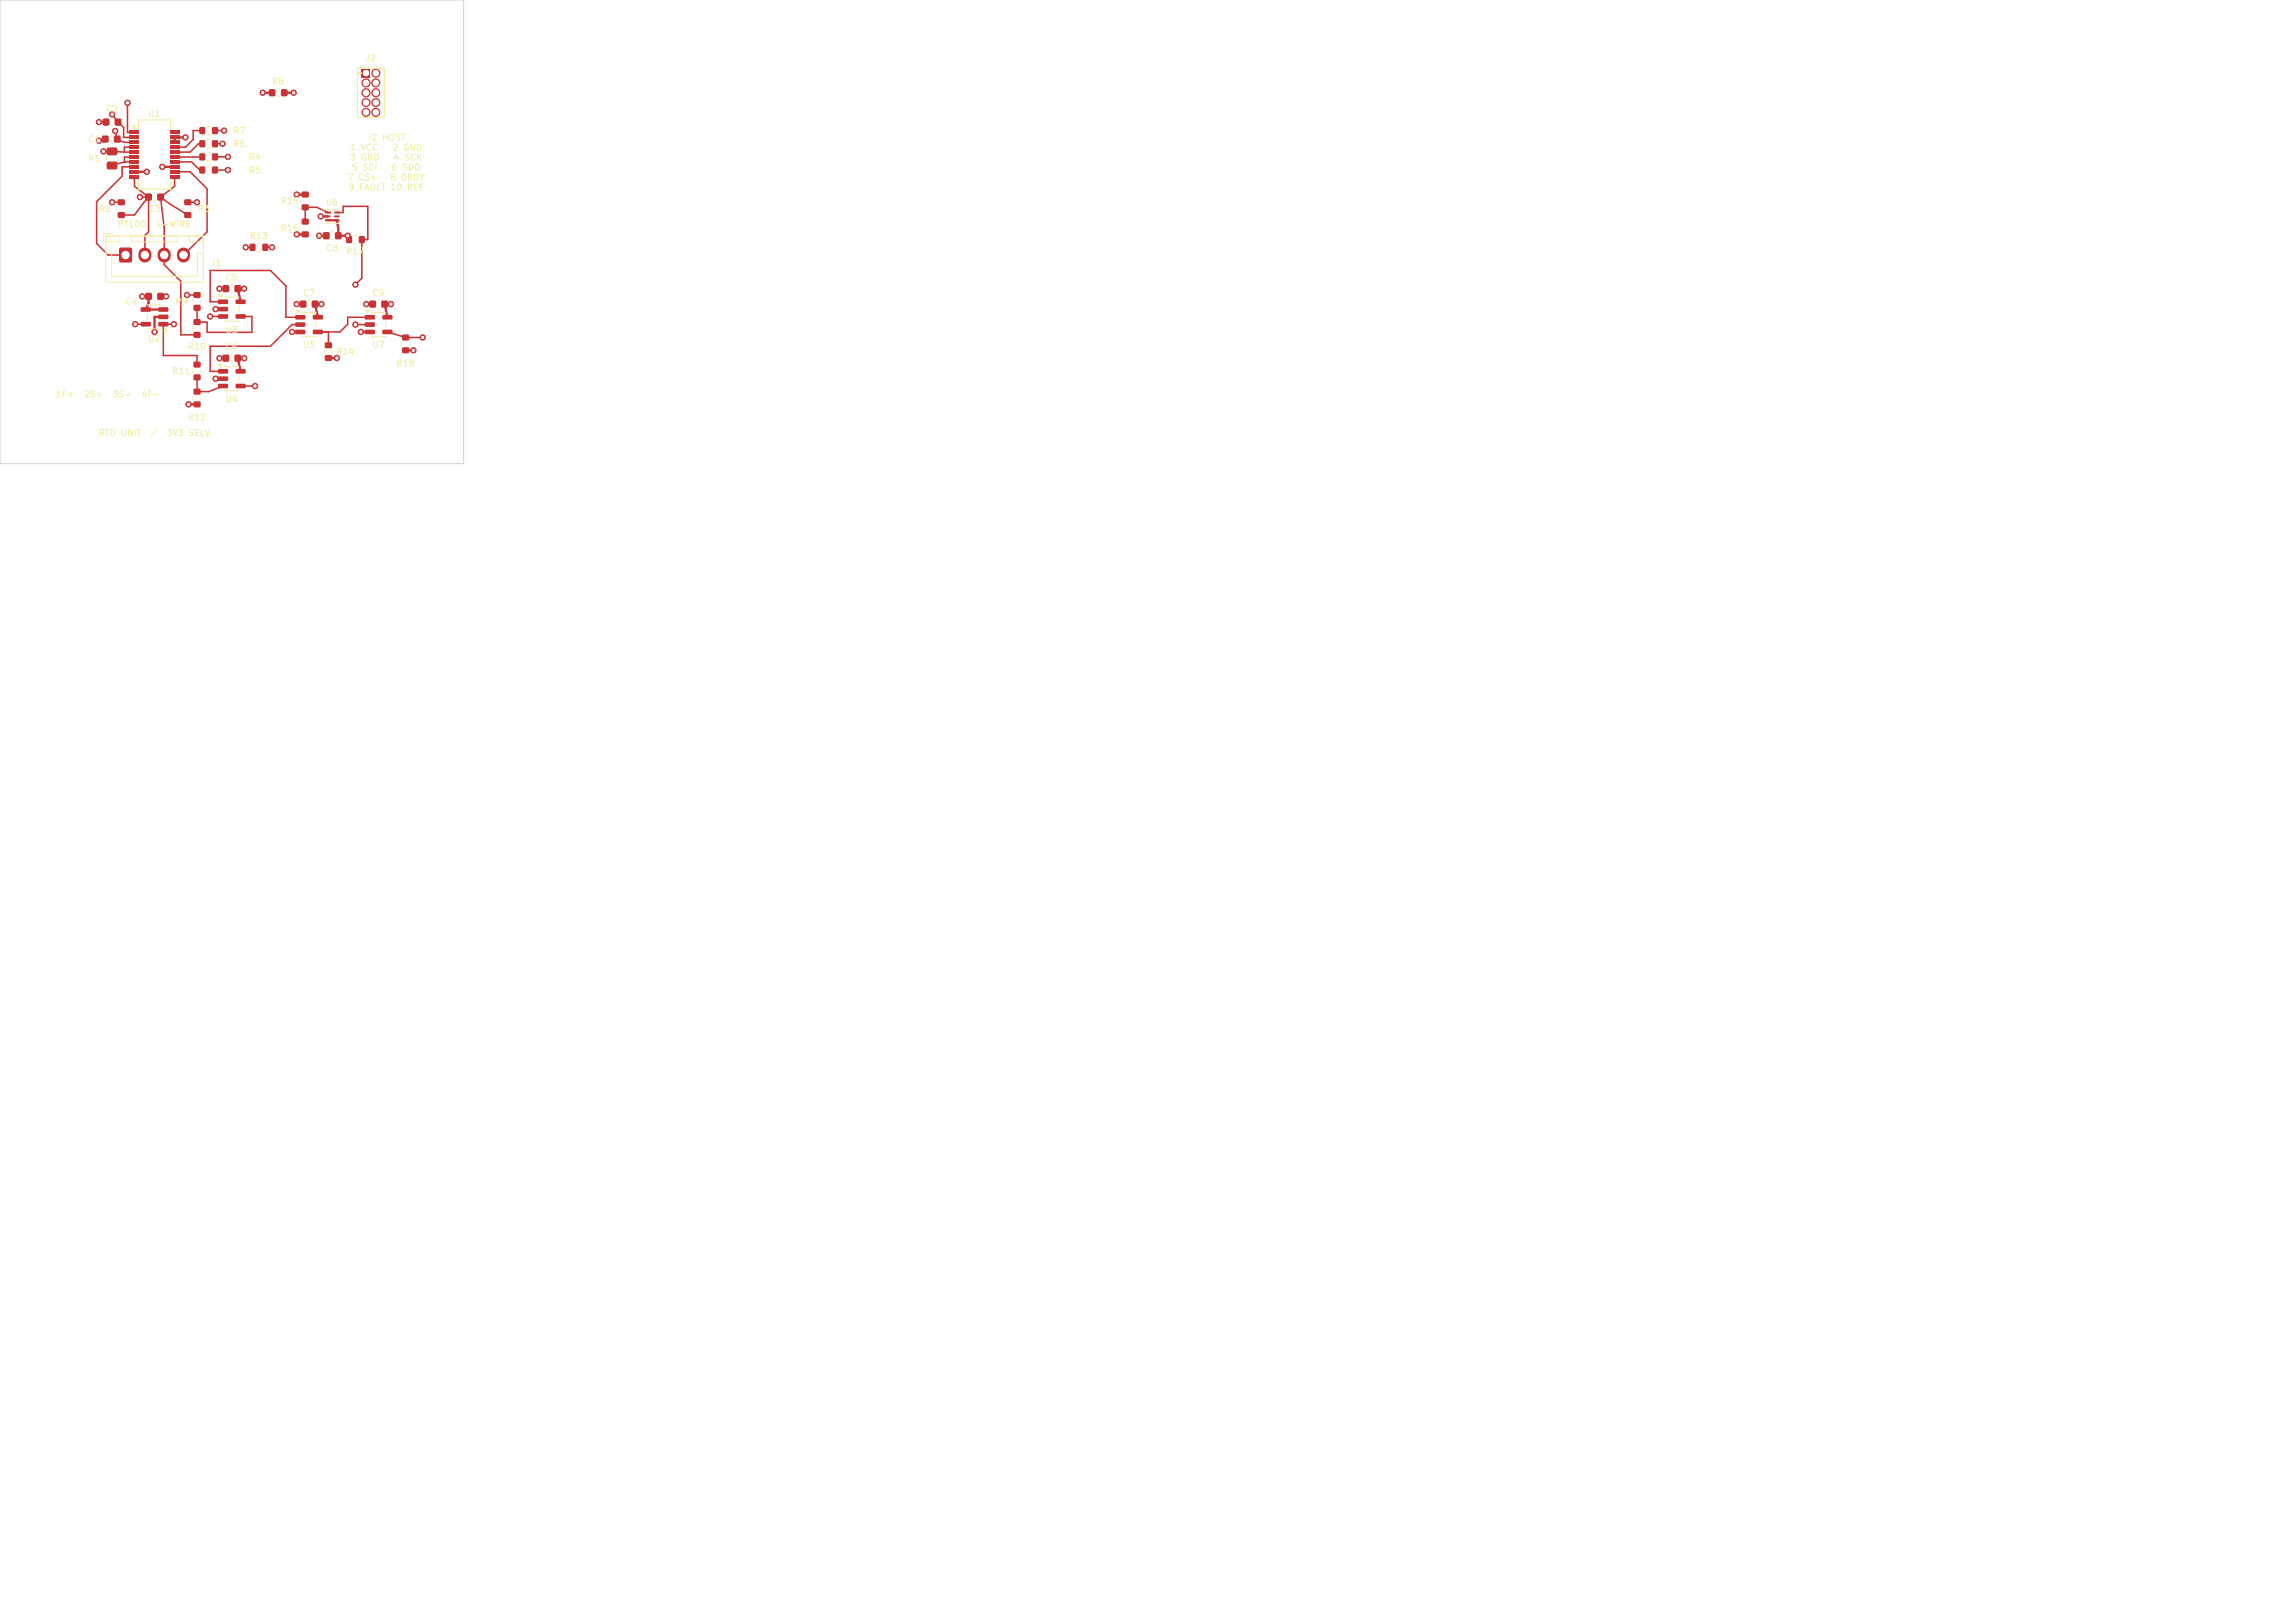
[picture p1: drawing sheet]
<svg xmlns="http://www.w3.org/2000/svg" width="297mm" height="210mm" viewBox="0 0 297 210" stroke-linecap="round" stroke-linejoin="round" font-family="sans-serif">
<defs><g id="words">
<g font-size=".8" fill="#f2eda1">
<text x="35.1" y="11.1">R8</text>
<text x="47.2" y="8.1">J2</text>
<text x="13.6" y="14.7">C2</text>
<text x="19.1" y="15.3">U1</text>
<text x="30.1" y="17.5">R7</text>
<text x="11.3" y="18.6">C1</text>
<text x="11.3" y="21.1">R1</text>
<text x="30.1" y="19.2">R6</text>
<text x="32.1" y="22.6">R5</text>
<text x="32.1" y="20.9">R4</text>
<text x="44.9" y="23.5">7 CSn</text>
<text x="45.2" y="21">3 GND</text>
<text x="45.3" y="19.7">1 VCC</text>
<text x="45.4" y="22.3">5 SDI</text>
<text x="47.4" y="18.4">J2 HOST</text>
<text x="50.4" y="23.5">8 DRDY</text>
<text x="50.6" y="22.3">6 SDO</text>
<text x="50.7" y="19.7">2 GND</text>
<text x="50.9" y="21">4 SCK</text>
<text x="12.7" y="27.6">R2</text>
<text x="15.2" y="29.6">PT100</text>
<text x="19.1" y="27.6">C3</text>
<text x="20.1" y="29.6">4-WIRE</text>
<text x="25.5" y="27.6">R3</text>
<text x="36.2" y="26.6">R15</text>
<text x="42.1" y="26.8">U6</text>
<text x="45" y="24.8">9 FAULT 10 REF</text>
<text x="27.2" y="34.6">J1</text>
<text x="32.2" y="31.1">R13</text>
<text x="36.2" y="30.1">R16</text>
<text x="42.1" y="32.7">C8</text>
<text x="44.7" y="33.1">R17</text>
<text x="16.1" y="39.6">C4</text>
<text x="22.6" y="39.6">R9</text>
<text x="29.1" y="36.5">C5</text>
<text x="39.1" y="38.5">C7</text>
<text x="48.1" y="38.5">C9</text>
<text x="19.1" y="44.4">U2</text>
<text x="24.2" y="45.4">R10</text>
<text x="29.1" y="43.3">U3</text>
<text x="29.1" y="45.5">C6</text>
<text x="39.1" y="45.2">U5</text>
<text x="43.4" y="46.1">R14</text>
<text x="48.1" y="45.2">U7</text>
<text x="51.2" y="47.6">R18</text>
<text x="7.1" y="51.6">1F+</text>
<text x="10.8" y="51.6">2S+</text>
<text x="14.5" y="51.6">3S-</text>
<text x="18.2" y="51.6">4F-</text>
<text x="22.2" y="48.6">R11</text>
<text x="29.1" y="52.3">U4</text>
<text x="12.7" y="56.6">RTD UNIT</text>
<text x="19.4" y="56.6">/</text>
<text x="21.5" y="56.6">3V3 SELV</text>
<text x="24.2" y="54.6">R12</text>
</g>
</g></defs>
<g fill="#c83434">
<path d="M52.1 45h.8v.7h-.8z"/>
<path d="M52.1 43.3h.8v.7h-.8z"/>
<path d="M14.8 17.6l.1-.1 .7 .1v.2v.6l-.2 .1-.6-.1-.1-.1z"/>
<path d="M13.2 17.6l.2-.1 .6 .1 .1 .2-.1 .6-.2 .1-.6-.1v-.1z"/>
<path d="M40.4 38.9h.2h.6v.2v.7h-.2h-.6l-.1-.2z"/>
<path d="M38.8 38.9h.2h.6l.1 .2-.1 .7h-.2h-.6v-.2z"/>
<path d="M30.4 45.9h.1h.7v.2v.7h-.2h-.6l-.1-.2z"/>
<path d="M28.8 45.9h.2h.6l.1 .2-.1 .7h-.2h-.6v-.2z"/>
<path d="M23.9 27.5h.8v.7h-.8z"/>
<path d="M23.9 25.8h.8v.7h-.8z"/>
<path d="M42.1 27.4h.7v.2h-.7z"/>
<path d="M42.1 27.9h.6v.2h-.6z"/>
<path d="M42.1 28.4h.6v.2h-.6z"/>
<path d="M43.3 28.4h.6v.2h-.6z"/>
<path d="M43.3 27.9h.6v.2h-.6z"/>
<path d="M43.3 27.4h.6v.2h-.6z"/>
<path d="M38.2 40.8h1.2l.1 .1v.4l-.1 .1-1.1-.1-.1-.1z"/>
<path d="M38.2 41.7h1.2l.1 .2v.3l-.1 .1h-1.1l-.1-.1z"/>
<path d="M38.2 42.7h1.2l.1 .1v.4l-.1 .1-1.1-.1-.1-.1z"/>
<path d="M40.5 42.7h1.2l.1 .1v.4l-.1 .1-1.1-.1-.1-.1z"/>
<path d="M40.5 40.8h1.2l.1 .1v.4l-.1 .1-1.1-.1-.1-.1z"/>
<path d="M34.8 11.6h.8v.8h-.8z"/>
<path d="M36.4 11.6h.8v.8h-.8z"/>
<path d="M39.1 28.3h.8v.7h-.8z"/>
<path d="M39.1 30h.8v.7h-.8z"/>
<path d="M25.1 50.3h.8v.7h-.8z"/>
<path d="M25.1 52h.8v.7h-.8z"/>
<path d="M30.4 36.9h.1h.7v.2v.7h-.2h-.6l-.1-.2z"/>
<path d="M28.8 36.9h.2h.6l.1 .2-.1 .7h-.2h-.6v-.2z"/>
<path d="M25.1 41.3h.8v.7h-.8z"/>
<path d="M25.1 43h.8v.7h-.8z"/>
<path d="M28.2 47.8h1.2l.1 .1v.4l-.1 .1-1.1-.1-.1-.1z"/>
<path d="M28.2 48.7h1.2l.1 .2v.3l-.1 .1h-1.1l-.1-.1z"/>
<path d="M28.2 49.7h1.2l.1 .1v.4l-.1 .1-1.1-.1-.1-.1z"/>
<path d="M30.5 49.7h1.2l.1 .1v.4l-.2 .1-1-.1-.1-.1z"/>
<path d="M30.5 47.8h1.2l.1 .1v.4l-.2 .1-1-.1-.1-.1z"/>
<path d="M49.4 38.9h.1h.7v.2v.7h-.2h-.6l-.1-.2z"/>
<path d="M47.8 38.9h.2h.6l.1 .2-.1 .7h-.2h-.6v-.2z"/>
<path d="M47.2 40.8h1.2l.1 .1v.4l-.1 .1-1.1-.1-.1-.1z"/>
<path d="M47.2 41.7h1.2l.1 .2v.3l-.1 .1h-1.1l-.1-.1z"/>
<path d="M47.2 42.7h1.2l.1 .1v.4l-.1 .1-1.1-.1-.1-.1z"/>
<path d="M49.5 42.7h1.2l.1 .1v.4l-.1 .1-1.1-.1-.1-.1z"/>
<path d="M49.5 40.8h1.2l.1 .1v.4l-.1 .1-1.1-.1-.1-.1z"/>
<path d="M28.2 38.8h1.2l.1 .1v.4l-.1 .1-1.1-.1-.1-.1z"/>
<path d="M28.2 39.7h1.2l.1 .2v.3l-.1 .1h-1.1l-.1-.1z"/>
<path d="M28.2 40.7h1.2l.1 .1v.4l-.1 .1-1.1-.1-.1-.1z"/>
<path d="M30.5 40.7h1.2l.1 .1v.4l-.2 .1-1-.1-.1-.1z"/>
<path d="M30.5 38.8h1.2l.1 .1v.4l-.2 .1-1-.1-.1-.1z"/>
<path d="M27.5 18.2h.7v.8h-.7z"/>
<path d="M25.8 18.2h.7v.8h-.7z"/>
<path d="M44.8 30.6h.7v.8h-.7z"/>
<path d="M46.5 30.6h.7v.8h-.7z"/>
<path d="M15.5 32.1l.2-.1 1.3 .1 .1 .2v1.4l-.1 .2-.1 .1-1.4-.1-.1-.2v-1.4z"/>
</g>
<path d="M18.7 32.9v.2M21.2 32.9v.2M23.7 32.9v.2" fill="none" stroke="#c83434" stroke-width="1.7"/>
<path d="M46.8 8.9h1.1v1.1h-1.1z" fill="#c83434"/>
<g fill="#c83434" stroke="#c83434" stroke-width=".13">
<circle cx="48.6" cy="9.5" r=".53"/>
<circle cx="47.4" cy="10.7" r=".53"/>
<circle cx="48.6" cy="10.7" r=".53"/>
<circle cx="47.4" cy="12" r=".53"/>
<circle cx="48.6" cy="12" r=".53"/>
<circle cx="47.4" cy="13.3" r=".53"/>
<circle cx="48.6" cy="13.3" r=".53"/>
<circle cx="47.4" cy="14.5" r=".53"/>
<circle cx="48.6" cy="14.5" r=".53"/>
</g>
<g fill="#c83434">
<path d="M27.5 21.6h.7v.8h-.7z"/>
<path d="M25.8 21.6h.7v.8h-.7z"/>
<path d="M15.3 27.5h.8v.7h-.8z"/>
<path d="M15.3 25.8h.8v.7h-.8z"/>
<path d="M18.8 25.1l.2-.1 .6 .1 .1 .2-.1 .6-.1 .1-.7-.1v-.1z"/>
<path d="M20.4 25.1l.1-.1 .7 .1v.2v.6l-.2 .1-.6-.1-.1-.1z"/>
<path d="M25.1 37.8h.8v.7h-.8z"/>
<path d="M25.1 39.5h.8v.7h-.8z"/>
<path d="M43.4 30.1l.2-.1 .6 .1v.2v.6l-.2 .1-.6-.1-.1-.1z"/>
<path d="M41.8 30.1l.2-.1 .6 .1 .1 .2-.1 .6-.2 .1-.6-.1v-.1z"/>
<path d="M25.8 16.5h.7v.8h-.7z"/>
<path d="M27.5 16.5h.7v.8h-.7z"/>
<path d="M32.3 31.6h.7v.8h-.7z"/>
<path d="M34 31.6h.7v.8h-.7z"/>
<path d="M39.1 24.8h.8v.7h-.8z"/>
<path d="M39.1 26.5h.8v.7h-.8z"/>
<path d="M14.9 15.4l.1-.1 .7 .1v.2v.6l-.2 .1-.6-.1-.1-.1z"/>
<path d="M13.3 15.4l.2-.1 .6 .1 .1 .2-.1 .6-.2 .1-.6-.1v-.1z"/>
<path d="M25.1 46.8h.8v.7h-.8z"/>
<path d="M25.1 48.5h.8v.7h-.8z"/>
<path d="M13.9 19.1h.1h1l.2 .2v.6l-.3 .2h-.9l-.2-.2z"/>
<path d="M13.9 21l.1-.1h1l.2 .3v.6l-.3 .1h-.9l-.2-.2z"/>
<path d="M20.5 41.7h1.2l.1 .1v.4l-.2 .1-1-.1-.1-.1z"/>
<path d="M20.5 40.7h1.2l.1 .2v.3l-.2 .1h-1l-.1-.1z"/>
<path d="M20.5 39.8h1.2l.1 .1v.4l-.2 .1-1-.1-.1-.1z"/>
<path d="M18.2 39.8h1.2l.1 .1v.4l-.1 .1-1.1-.1-.1-.1z"/>
<path d="M18.2 41.7h1.2l.1 .1v.4l-.1 .1-1.1-.1-.1-.1z"/>
<path d="M27.5 19.9h.7v.8h-.7z"/>
<path d="M25.8 19.9h.7v.8h-.7z"/>
<path d="M16.8 16.9h1.2v.4h-1.2z"/>
<path d="M16.8 17.6h1.2v.4h-1.2z"/>
<path d="M16.8 18.2h1.2v.4h-1.2z"/>
<path d="M16.8 18.8h1.2v.4h-1.2z"/>
<path d="M16.8 19.5h1.2v.4h-1.2z"/>
<path d="M16.8 20.1h1.2v.4h-1.2z"/>
<path d="M16.8 20.8h1.2v.4h-1.2z"/>
<path d="M16.8 21.4h1.2v.4h-1.2z"/>
<path d="M16.8 22h1.2v.4h-1.2z"/>
<path d="M16.8 22.7h1.2v.4h-1.2z"/>
<path d="M22 22.7h1.2v.4h-1.2z"/>
<path d="M22 22h1.2v.4h-1.2z"/>
<path d="M22 21.4h1.2v.4h-1.2z"/>
<path d="M22 20.8h1.2v.4h-1.2z"/>
<path d="M22 20.1h1.2v.4h-1.2z"/>
<path d="M22 19.5h1.2v.4h-1.2z"/>
<path d="M22 18.8h1.2v.4h-1.2z"/>
<path d="M22 18.2h1.2v.4h-1.2z"/>
<path d="M22 17.6h1.2v.4h-1.2z"/>
<path d="M22 16.9h1.2v.4h-1.2z"/>
<path d="M42.1 44.3h.8v.7h-.8z"/>
<path d="M42.1 46h.8v.7h-.8z"/>
<path d="M18.8 37.9h.2h.6l.1 .2-.1 .7h-.1h-.7v-.2z"/>
<path d="M20.4 37.9h.1h.7v.2v.7h-.2h-.6l-.1-.2z"/>
</g>
<g fill="#c83434" stroke="#c83434" stroke-width=".13">
<circle cx="45" cy="30.5" r=".35"/>
<circle cx="34" cy="12" r=".35"/>
<circle cx="14.5" cy="14.8" r=".35"/>
<circle cx="18.4" cy="38.3" r=".35"/>
<circle cx="53.5" cy="45.3" r=".35"/>
<circle cx="54.7" cy="43.7" r=".35"/>
<circle cx="38" cy="12" r=".35"/>
<circle cx="14.9" cy="16.9" r=".35"/>
<circle cx="31.6" cy="46.3" r=".35"/>
<circle cx="38.4" cy="25.2" r=".35"/>
<circle cx="50.6" cy="39.3" r=".35"/>
<circle cx="31.6" cy="37.3" r=".35"/>
<circle cx="41.6" cy="39.3" r=".35"/>
<circle cx="12.8" cy="18.2" r=".35"/>
<circle cx="24.4" cy="52.3" r=".35"/>
<circle cx="20" cy="43" r=".35"/>
<circle cx="21" cy="21.6" r=".35"/>
<circle cx="41.5" cy="28" r=".35"/>
<circle cx="47.4" cy="39.3" r=".35"/>
<circle cx="41.3" cy="30.5" r=".35"/>
<circle cx="12.8" cy="15.8" r=".35"/>
<circle cx="19" cy="22.2" r=".35"/>
<circle cx="24" cy="17.8" r=".35"/>
<circle cx="38.4" cy="30.3" r=".35"/>
<circle cx="28.4" cy="46.3" r=".35"/>
<circle cx="21.5" cy="38.3" r=".35"/>
<circle cx="38.4" cy="39.3" r=".35"/>
<circle cx="27.9" cy="40" r=".35"/>
<circle cx="28.4" cy="37.3" r=".35"/>
<circle cx="43.6" cy="46.3" r=".35"/>
<circle cx="27.9" cy="49" r=".35"/>
<circle cx="46.7" cy="43" r=".35"/>
<circle cx="37.8" cy="43" r=".35"/>
<circle cx="14.5" cy="26.2" r=".35"/>
<circle cx="13.4" cy="19.6" r=".35"/>
<circle cx="25.5" cy="26.2" r=".35"/>
<circle cx="46" cy="42" r=".35"/>
<circle cx="46" cy="36.8" r=".35"/>
<circle cx="35.2" cy="32" r=".35"/>
<circle cx="33" cy="50" r=".35"/>
<circle cx="27.2" cy="41" r=".35"/>
<circle cx="28.8" cy="18.6" r=".35"/>
<circle cx="31.8" cy="32" r=".35"/>
<circle cx="18.1" cy="25.5" r=".35"/>
<circle cx="29.5" cy="20.3" r=".35"/>
<circle cx="29.5" cy="22" r=".35"/>
<circle cx="29" cy="16.9" r=".35"/>
<circle cx="16.5" cy="13.3" r=".35"/>
<circle cx="17.5" cy="42" r=".35"/>
<circle cx="24.2" cy="38.2" r=".35"/>
<circle cx="22.5" cy="42" r=".35"/>
</g>
<g fill="none" stroke="#c83434" stroke-width=".3">
<path d="M12.8 15.8h.9M13.6 18l-.8 .2M24 17.8h-1.4v.6M34 12h1.2M36.8 12h1.2M17.4 22.2h1.6M18.4 38.4h.8v.8l-.3 .9h2.2M20.8 38.4h.7M21 21.6h1.6M28.4 37.4h.8M31.6 37.4h-.8l.3 1.7M38.4 25.2h1.1"/>
<path d="M38.4 39.4h.8M38.4 30.3h1.1M41.3 30.5h.9M41.5 28h.9M41.6 39.4h-.8l.3 1.7M42.4 28.5h1.2l.2 1.1v.9h1.4v.5M47.4 39.4h.8M50.6 39.4h-.8l.3 1.7M21.1 41h-1.1v2M24.4 52.3h1.1M27.9 49h1M27.9 40h1"/>
<path d="M28.4 46.4h.8M31.6 46.4h-.8l.3 1.7M37.8 43h1.1M42.5 46.3h1.1M46.7 43h1.2M52.5 45.3h1"/>
</g>
<g fill="none" stroke="#c83434" stroke-width=".2">
<path d="M13.4 19.6l2.7 .1M14.5 14.8l.8 1 .7 .7v1.3h1.4M14.9 17l.3 1 .8 .4h1.4M16.1 19.7h1.3M16.5 13.3v3.8h.9M17.4 19h-1.3v.7M26.2 16.9h-1.2v1.1l-1 1h-1.4M26.2 18.6h-.5l-1.1 1.1h-2M27.8 18.6h1M27.8 16.9h1.2M14.5 26.2h1.2M16.1 21h1.3"/>
<path d="M16.1 21l-1.6 .4M17.4 20.3h-1.3v.7M17.4 21.6h-1.6v1.2l-3.3 3.3v5.4l1.5 1.5h2.2M17.4 22.9v1.2l1.8 1.4M18.1 25.5h1.1M19.2 25.5v4.5l-.5 .5v2.5M19.2 25.5l-1.8 2.3h-1.7M20.8 25.5l.4 4v4.8l2.2 2.1v6.9h2.1M20.8 25.5l1.2 .9 2.3 1.4M22.6 22.9v1.2l-1.8 1.4M22.6 22.2h2l2.2 2.2v5.6l-3.1 3M22.6 21h2.2l1 1h.4"/>
<path d="M24.2 38.2h1.3M24.3 26.2h1.2M25.5 39.8v1.9h1.3v1.3h5.8v-2h-1.5M26.2 20.3h-3.6M27.8 20.3h1.7M27.8 22h1.7M28.9 39.1h-1.7v-4.1h7.8l2 2v4.1h1.9M31.8 32h.9M34.3 32h.9M42.4 27.5l-1.4-.7h-1.5v1.9M43.6 27.5h.8v-.8h3.2v4.3h-.8v5l-.8 .8M17.5 42h1.4"/>
<path d="M22.5 42h-1.4v4h4.4v1.2M25.5 48.8v1.9h1.5l1.9-.7M27.2 41h1.7M31.1 50h1.9M38.9 42h-1.1l-2.8 2.8h-7.8v3.3h1.7M42.5 43v1.7M46 42h1.9M47.9 41.1h-2.9v.9l-1 1h-2.9M50.1 43l2.4 .7h2.2"/>
</g>
<g fill="none" stroke="#f2eda1" stroke-width=".13">
<path d="M14.3 17.5h.2M14.3 18.5h.2M23.8 26.8v.4M24.8 26.8v.4M39.9 38.8h.2M39.9 39.9h.2M42 27.1h2M42 28.9h2M29.9 45.8h.2M29.9 46.9h.2M38.3 40.2h.5l-.2 .3zM39.1 40.5h1.8"/>
<path d="M39.1 43.5h1.8M40.9 41.6v.8M52 44.3v.4M53 44.3v.4"/>
</g>
<circle cx="41.9" cy="27.1" r=".08" fill="#f2eda1" stroke="#f2eda1" stroke-width=".13"/>
<path d="M38.3 40.2h.5l-.2 .3z" fill="#f2eda1"/>
<g fill="none" stroke="#f2eda1" stroke-width=".13">
<path d="M35.8 11.5h.4M35.8 12.5h.4M29.9 36.8h.2M29.9 37.9h.2M39 29.3v.4M40 29.3v.4M25 42.3v.4M25 51.3v.4M26 42.3v.4M26 51.3v.4M28.3 47.2h.5l-.2 .3zM29.1 47.5h1.8"/>
<path d="M29.1 50.5h1.8M30.9 48.6v.8"/>
</g>
<path d="M28.3 47.2h.5l-.2 .3z" fill="#f2eda1"/>
<path d="M48.9 38.8h.2M48.9 39.9h.2M47.3 40.2h.5l-.2 .3zM48.1 40.5h1.8M48.1 43.5h1.8M49.9 41.6v.8" fill="none" stroke="#f2eda1" stroke-width=".13"/>
<path d="M47.3 40.2h.5l-.2 .3z" fill="#f2eda1"/>
<path d="M28.3 38.2h.5l-.2 .3zM29.1 38.5h1.8M30.9 39.6v.8M29.1 41.5h1.8" fill="none" stroke="#f2eda1" stroke-width=".13"/>
<path d="M28.3 38.2h.5l-.2 .3z" fill="#f2eda1"/>
<g fill="none" stroke="#f2eda1" stroke-width=".13">
<path d="M14.4 15.3h.2M14.4 16.3h.2M26.8 18.1h.4M26.8 19.1h.4M26.8 16.4h.4M26.8 17.4h.4M46.3 8.8h.6M46.3 8.8h3.4v6.4h-3.4zM13.7 30.5h12.6v6h-12.6zM13.7 30.6h1.8v.7h-1.8zM13.7 32.8h.8v3h11v-3h.8M13.8 20.3v.4"/>
<path d="M14.6 30.3h-1.2v1.2M15.2 26.8v.4M15.2 20.3v.4M16.2 26.8v.4M17 30.6h6v.7h-6zM19.1 39.5h1.8M19.9 25h.2M19.9 26h.2M24.5 30.6h1.8v.7h-1.8zM25 38.8v.4M26 38.8v.4M26.8 21.5h.4"/>
<path d="M26.8 22.5h.4M33.3 31.5h.4M33.3 32.5h.4M39 25.8v.4M40 25.8v.4M42.9 30h.2M42.9 31h.2M45.8 30.5h.4M45.8 31.5h.4M19.1 40.6v.8M19.1 42.5h1.8M21.4 42.5l.3 .3h-.5z"/>
<path d="M25 47.8v.4M26 47.8v.4"/>
</g>
<circle cx="46.6" cy="9.5" r=".17" fill="#f2eda1" stroke="#f2eda1" stroke-width=".13"/>
<path d="M21.4 42.5l.3 .3h-.5z" fill="#f2eda1"/>
<path d="M17.1 16.3h.5l-.2 .3zM26.8 19.8h.4M26.8 20.8h.4" fill="none" stroke="#f2eda1" stroke-width=".13"/>
<path d="M17.9 16.6v-1.1h4.2v1.1M17.9 23.4v1.1h4.2v-1.1" fill="none" stroke="#f2eda1" stroke-width=".15"/>
<path d="M17.1 16.3h.5l-.2 .3z" fill="#f2eda1"/>
<path d="M19.9 37.8h.2M19.9 38.9h.2M42 45.3v.4M43 45.3v.4" fill="none" stroke="#f2eda1" stroke-width=".13"/>
<path d="M0 0h60v60h-60z" fill="none" stroke="#d0d2cd" stroke-width=".13"/>
<g fill="#fff" stroke="#fff" stroke-width=".13">
<circle cx="45" cy="30.5" r=".15"/>
<circle cx="34" cy="12" r=".15"/>
<circle cx="14.5" cy="14.8" r=".15"/>
<circle cx="18.4" cy="38.4" r=".15"/>
<circle cx="53.5" cy="45.3" r=".15"/>
<circle cx="54.7" cy="43.7" r=".15"/>
<circle cx="38" cy="12" r=".15"/>
<circle cx="14.9" cy="17" r=".15"/>
<circle cx="31.6" cy="46.4" r=".15"/>
<circle cx="38.4" cy="25.2" r=".15"/>
<circle cx="50.6" cy="39.4" r=".15"/>
<circle cx="31.6" cy="37.4" r=".15"/>
<circle cx="41.6" cy="39.4" r=".15"/>
<circle cx="12.8" cy="18.2" r=".15"/>
<circle cx="24.4" cy="52.3" r=".15"/>
<circle cx="20" cy="42.9" r=".15"/>
<circle cx="21" cy="21.6" r=".15"/>
<circle cx="41.5" cy="28" r=".15"/>
<circle cx="47.4" cy="39.4" r=".15"/>
<circle cx="41.3" cy="30.5" r=".15"/>
<circle cx="12.8" cy="15.8" r=".15"/>
<circle cx="19" cy="22.2" r=".15"/>
<circle cx="24" cy="17.8" r=".15"/>
<circle cx="38.4" cy="30.3" r=".15"/>
<circle cx="28.4" cy="46.4" r=".15"/>
<circle cx="21.5" cy="38.4" r=".15"/>
<circle cx="38.4" cy="39.4" r=".15"/>
<circle cx="27.9" cy="40" r=".15"/>
<circle cx="28.4" cy="37.4" r=".15"/>
<circle cx="43.6" cy="46.3" r=".15"/>
<circle cx="27.9" cy="49" r=".15"/>
<circle cx="46.7" cy="42.9" r=".15"/>
<circle cx="37.8" cy="43" r=".15"/>
<circle cx="14.5" cy="26.2" r=".15"/>
<circle cx="13.4" cy="19.6" r=".15"/>
<circle cx="25.5" cy="26.2" r=".15"/>
<circle cx="46" cy="42" r=".15"/>
<circle cx="46" cy="36.8" r=".15"/>
<circle cx="35.2" cy="32" r=".15"/>
<circle cx="33" cy="49.9" r=".15"/>
<circle cx="27.2" cy="40.9" r=".15"/>
<circle cx="28.8" cy="18.6" r=".15"/>
<circle cx="31.8" cy="32" r=".15"/>
<circle cx="18.1" cy="25.5" r=".15"/>
<circle cx="29.5" cy="20.3" r=".15"/>
<circle cx="29.5" cy="22" r=".15"/>
<circle cx="29" cy="16.9" r=".15"/>
<circle cx="16.5" cy="13.3" r=".15"/>
<circle cx="17.5" cy="41.9" r=".15"/>
<circle cx="24.2" cy="38.2" r=".15"/>
<circle cx="22.5" cy="41.9" r=".15"/>
<circle cx="16.2" cy="33" r=".47"/>
<circle cx="18.7" cy="33" r=".47"/>
<circle cx="21.2" cy="33" r=".47"/>
<circle cx="23.7" cy="33" r=".47"/>
<circle cx="47.4" cy="9.5" r=".36"/>
<circle cx="48.6" cy="9.5" r=".36"/>
<circle cx="47.4" cy="10.7" r=".36"/>
<circle cx="48.6" cy="10.7" r=".36"/>
<circle cx="47.4" cy="12" r=".36"/>
<circle cx="48.6" cy="12" r=".36"/>
<circle cx="47.4" cy="13.3" r=".36"/>
<circle cx="48.6" cy="13.3" r=".36"/>
<circle cx="47.4" cy="14.5" r=".36"/>
<circle cx="48.6" cy="14.5" r=".36"/>
</g>
<use href="#words"/>
</svg>
